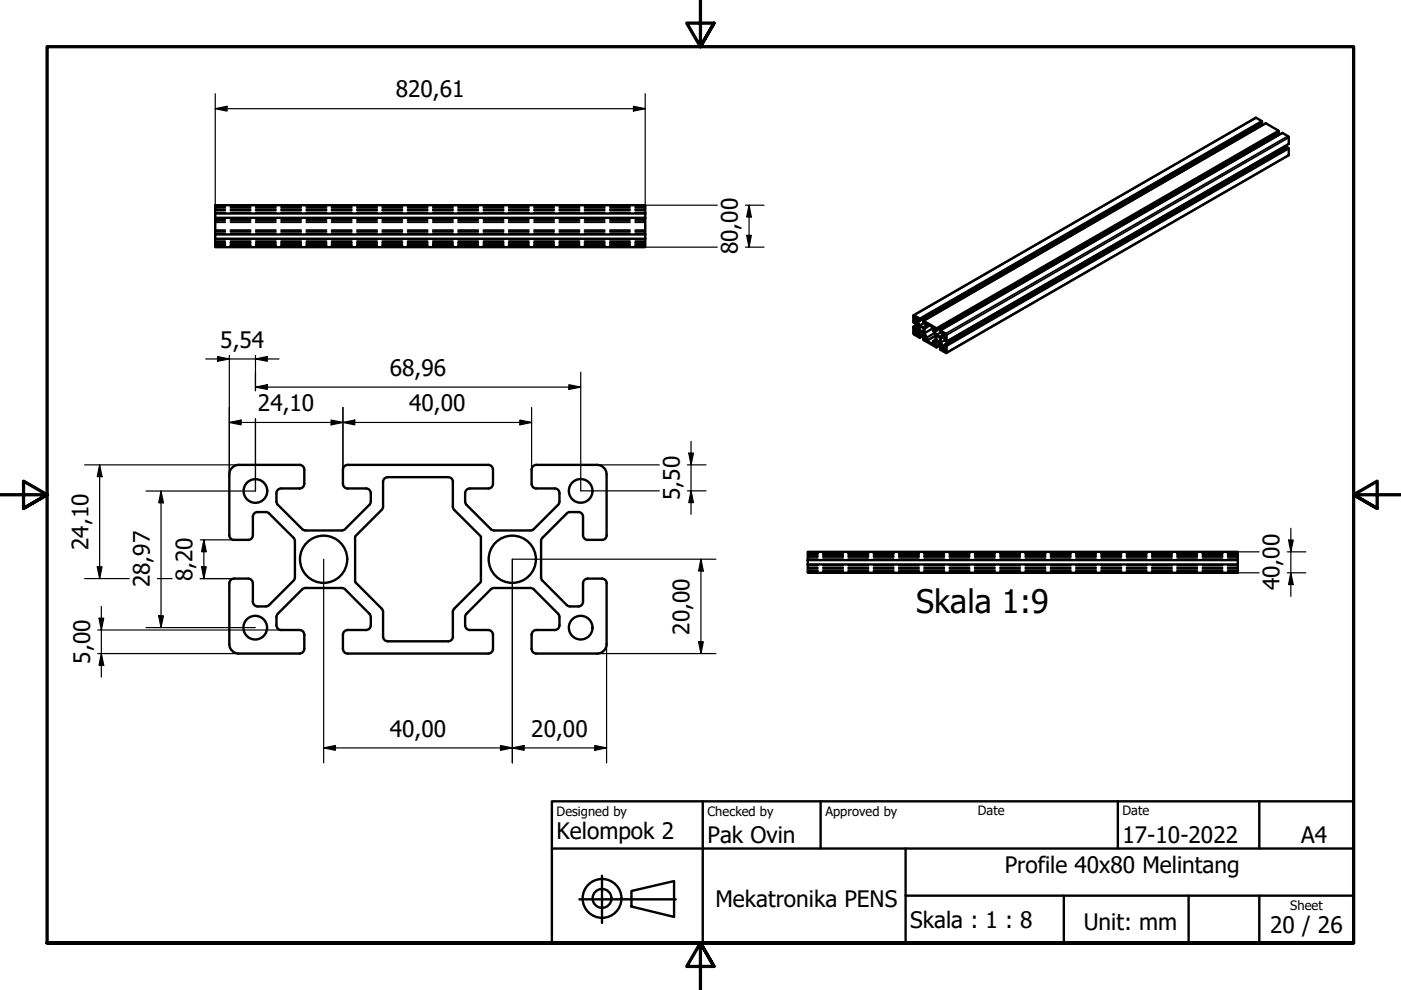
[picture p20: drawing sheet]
<svg xmlns="http://www.w3.org/2000/svg" width="297mm" height="210mm" viewBox="0 0 297 210" stroke-linecap="round" stroke-linejoin="round" font-family="sans-serif">
<defs><g id="words">
<text font-size="6.9" x="194.2" y="129.9">Skala 1:9</text>
<g font-size="4.8">
<text x="83.9" y="20.7">820,61</text>
<text x="156.4" y="53.9" transform="rotate(-90 156.4 53.9)">80,00</text>
<text x="46.7" y="73.7">5,54</text>
<text x="82.7" y="79.7">68,96</text>
<text x="54.7" y="87.2">24,10</text>
<text x="86.7" y="87.2">40,00</text>
<text x="144.1" y="106" transform="rotate(-90 144.1 106)">5,50</text>
<text x="18.7" y="116.6" transform="rotate(-90 18.7 116.6)">24,10</text>
<text x="31.7" y="124.6" transform="rotate(-90 31.7 124.6)">28,97</text>
<text x="40.8" y="123.2" transform="rotate(-90 40.8 123.2)">8,20</text>
<text x="271.3" y="125.2" transform="rotate(-90 271.3 125.2)">40,00</text>
<text x="146.2" y="134.5" transform="rotate(-90 146.2 134.5)">20,00</text>
<text x="19.1" y="140.7" transform="rotate(-90 19.1 140.7)">5,00</text>
<text x="82.6" y="156.2">40,00</text>
<text x="112.6" y="156.2">20,00</text>
<text x="118" y="177.9">Kelompok 2</text>
<text x="150" y="178.8">Pak Ovin</text>
<text x="238" y="178.8">17-10-2022</text>
<text x="275.9" y="178.7">A4</text>
<text x="213" y="185.1">Profile 40x80 Melintang</text>
<text x="151.7" y="192.4">Mekatronika PENS</text>
<text x="193" y="196.7">Skala : 1 : 8</text>
<text x="229.8" y="197.1">Unit: mm</text>
<text x="269.3" y="197.9">20 / 26</text>
</g>
<g font-size="2.7">
<text x="118" y="173">Designed by</text>
<text x="150" y="173">Checked by</text>
<text x="175" y="173">Approved by</text>
<text x="207.3" y="172.9">Date</text>
<text x="238" y="172.9">Date</text>
<text x="273.6" y="193">Sheet</text>
</g>
</g></defs>
<!-- layer: Visible Narrow (ISO) -->
<g fill="none" stroke="#000" stroke-width=".36">
<path d="M266.3 25l-72.5 41.9M267.5 25.6l-72.5 41.9M267.6 25.8l-72.5 41.9M267.6 26.1l-72.5 41.9M268.4 26.2l-72.5 41.8M271 27.7l-72.5 41.9M271.1 27.8l-72.5 41.9M271.1 28.1l-72.5 41.9M271.9 28.2l-72.5 41.9M272.9 31.2l-72.5 41.9M273.1 28.9l-72.6 41.8M273.2 31.4l-72.6 41.9"/>
<path d="M273.2 29.2l-72.5 41.8M273.2 30.5l-72.5 41.9M273.2 31.5l-72.5 41.9M273.2 32.8l-72.5 41.9M194.2 68.1h-.1M194.4 68.3l-.3 .2M194.6 67.8l-.1 .1M194.7 68.7l-1 .6M194.8 67.9l-.3 .2M194.8 69l-.8 .4M194.9 69.1l-.8 .5M194.9 69.5l-.8 .5"/>
<path d="M194.9 69.7l-.7 .4M194.9 69.9l-.6 .3M194.9 68l-.4 .1M195.1 70.2l-.6 .4M195.2 70.3l-.7 .4M195.4 70.4l-.8 .5M195.7 70.6l-.7 .5M195.8 68.5l-.8 .4M195.9 70.8l-.8 .4M195.9 68.6l-.8 .4M196 71l-.9 .6M196.2 71.4l-.3 .2"/>
<path d="M196.3 71.8h-.1M196.3 69.1l-.6 .3M196.6 68.7l-.1 .1M197.1 69l-.6 .3M197.8 72.9h-.1M198.1 70.6l-1.6 .9M198.1 70.7l-1.6 .9M198.1 69.9h.1M198.3 70l-.2 .1M198.4 71.3l-1.8 1M198.4 71.1l-1.9 1M198.4 70l-.3 .2"/>
<path d="M198.6 72.3l-.5 .3M198.8 72.4l-.7 .4M198.9 72.5l-.8 .4M199.3 72.7l-.8 .4M199.3 70.5l-.8 .5M199.4 72.8l-.8 .5M199.4 70.6l-.8 .4M199.5 73l-.9 .6M199.7 73.4l-.3 .3M199.8 73.8h-.1M199.8 71.1l-.5 .3M200 71.5l-.5 .3"/>
<path d="M200.3 72.1l-.8 .5M200.3 73.3l-.3 .1M200.3 73.4l-.3 .1M200.3 73.5l-.1 .1M200.3 72.2l-.8 .5"/>
</g>
<!-- layer: Visible (ISO) -->
<g fill="none" stroke="#000" stroke-width=".51">
<path d="M267.1 26.4l.2 .3M270.7 28.4l.2 .4M272.2 31.1l.2 .3M45.6 50.6h91.2v1.8h-91.2zM45.6 45.3v4.4h91.2M45.6 46.2h91.2v4.4M45.6 49.7v.9M136.8 45.3h-91.2v-1.8h91.2v2.7M193.7 66.8l1.3 .8v.4l-.4-.2-.1 .3a1.79 1.79 0 0 0 1.2 1.3l.6-.3v-.3l-.5-.3v-.5l2.7 1.6 .1 .5-.5-.2v.3a1.79 1.79 0 0 0 1.2 1.2l.5-.3v-.3l-.5-.3v-.4l1.4 .8v1.5l-.4-.2v-.6l-.3-.1-.5 .3a1.89 1.89 0 0 0 .5 1.7l.3 .1v-.5l.4 .2v1.5l-1.4-.7v-.4l.5 .2v-.4a1.67 1.67 0 0 0-1.2-1.2l-.5 .3v.3l.4 .3v.5l-2.6-1.6-.1-.5 .5 .2v-.3a1.75 1.75 0 0 0-1.3-1.3l-.5 .3 .1 .4 .4 .3v.4l-1.3-.8v-1.5l.3 .2 .1 .6 .2 .1 .6-.3a1.8 1.8 0 0 0-.5-1.7l-.3-.1-.1 .5-.3-.3zM193.7 66.8l72.5-41.8 1.4 .7-.1 .5-72.5 41.8M194 70.3a.28 .28 0 0 1 .3 .2 .28 .28 0 0 1-.2 .3l-.2-.3zM194 67.3a.28 .28 0 0 1 .3 .2 .28 .28 0 0 1-.2 .4l-.2-.3z"/>
<path d="M194.5 68.4l-.4 .2M194.6 68.7l-.9 .6M195.1 69.3a.65 .65 0 0 1 .6 .4 .65 .65 0 0 1-.1 .7 .8 .8 0 0 1-.5-1.1zM195.8 68l72.5-41.8 2.8 1.6v.4l-72.5 41.9M196 71l-1 .6M196.2 71.4l-.4 .2M196.5 69.4l.1-.7 1.2 .8a1.73 1.73 0 0 0 .6 1.5v1l-.6 .3v.7l-1.2-.7-.1-.7-.5-1M197.1 69l-1.1 .7v.9l1.8-1M198.6 71.3a.65 .65 0 0 1 .7 .4 .65 .65 0 0 1-.1 .7 .78 .78 0 0 1-.6-1.1zM199.3 70.1l72.6-41.9 1.3 .8v1.5l-72.5 41.9M199.5 73.1l-.9 .6M199.7 73.4l-.4 .3"/>
<path d="M200.1 70.9a.27 .27 0 0 1 .3 .1 .27 .27 0 0 1-.2 .4zM200.1 73.8a.28 .28 0 0 1 .3 .2 .28 .28 0 0 1-.2 .3l-.2-.2zM200.3 73.1l72.5-41.9 .4 .3v1.4l-72.5 41.9M48.6 100.6a2 2 0 0 1 2-2h12.9a1.01 1.01 0 0 1 1 1v3a.97 .97 0 0 1-1 1h-3.9a1.01 1.01 0 0 0-1 1l.1 2.2 5.6 5.5 .5 .2h7.7l.7-.3 5.1-5.2 .3-.7v-1.7a1.01 1.01 0 0 0-1-1h-3.9a1.01 1.01 0 0 1-1-1v-3a1.01 1.01 0 0 1 1-1h29.8a1.01 1.01 0 0 1 1 1v3a.97 .97 0 0 1-1 1h-3.9a1.01 1.01 0 0 0-1 1l.1 2.2 5.6 5.5 .5 .2h7.7l.7-.3 5.1-5.2 .3-.7v-1.7a1.01 1.01 0 0 0-1-1h-3.9a1.01 1.01 0 0 1-1-1v-3a1.01 1.01 0 0 1 1-1h12.9a2 2 0 0 1 2 2M48.6 100.6v12.9a1.01 1.01 0 0 0 1 1M49.6 114.5h3M52.6 114.5a1.01 1.01 0 0 0 1-1v-3.9a.97 .97 0 0 1 1-1h1.8l.5 .1 5.5 5.5 .1 .5v7.7M81.2 102.2v5.2l-.1 .5-5.8 5.8v9.7l5.8 5.9 .1 .4v5.3a1.01 1.01 0 0 0 1 1h12.8a1.01 1.01 0 0 0 1-1M81.2 102.2a1.01 1.01 0 0 1 1-1h12.8a1.01 1.01 0 0 1 1 1M96 102.2v5.2l.1 .5 5.9 5.8v9.7l-5.9 5.9-.1 .5v5.2M124.6 114.5h3M124.6 114.5a1.01 1.01 0 0 1-1-1v-3.9a1.01 1.01 0 0 0-1-1l-2.2 .1-5.6 5.5-.1 .5v7.7"/>
<path d="M128.6 100.6v12.9M128.6 113.5a1.01 1.01 0 0 1-1 1M171.3 117h91.1v1.8h-91.1zM171.3 118.8v2.6h91.1v-1.7l-91.1-.1M262.4 118.8v.9M62.5 122.4l-.3 .7-5.1 5.2-.7 .3h-1.8a1.01 1.01 0 0 1-1-1v-3.9a1.01 1.01 0 0 0-1-1h-3a1.01 1.01 0 0 0-1 1v12.9a2 2 0 0 0 2 2h12.9a1.01 1.01 0 0 0 1-1M64.5 137.6v-3a1.01 1.01 0 0 0-1-1h-3.9a1.01 1.01 0 0 1-1-1l.1-2.3 5.4-5.3 .7-.3h7.7l.5 .1 5.5 5.5 .1 2.3a1.01 1.01 0 0 1-1 1h-3.9a1.01 1.01 0 0 0-1 1v3M72.7 137.6a1.01 1.01 0 0 0 1 1h29.8a1.01 1.01 0 0 0 1-1M104.5 137.6v-3a1.01 1.01 0 0 0-1-1h-3.9a1.01 1.01 0 0 1-1-1l.1-2.3 5.4-5.3 .7-.3h7.7l.5 .1 5.5 5.5 .1 2.3a1.01 1.01 0 0 1-1 1h-3.9a1.01 1.01 0 0 0-1 1v3M114.7 122.4l.3 .7 5.4 5.3 2.2 .2a1.01 1.01 0 0 0 1-1v-3.9a1.01 1.01 0 0 1 1-1h3a1.01 1.01 0 0 1 1 1M128.6 123.7v12.9a2 2 0 0 1-2 2h-12.9a1.01 1.01 0 0 1-1-1"/>
<circle cx="54.2" cy="104.1" r="2.51"/>
<circle cx="68.6" cy="118.6" r="5"/>
<circle cx="108.6" cy="118.6" r="5"/>
<circle cx="123.1" cy="104.1" r="2.51"/>
<circle cx="54.1" cy="133.1" r="2.51"/>
<circle cx="123.1" cy="133.1" r="2.51"/>
</g>
<!-- layer: Hidden (ISO) -->
<g fill="none" stroke="#000" stroke-width=".36">
<path d="M45.6 46.5h2.2M45.6 47.1h2.2M45.6 48.8h2.2M45.6 49.4h2.2M45.6 44.1h2.2M45.6 45.1h2.2M45.6 50.9h2.2M45.6 51.8h2.2M45.6 51.3h2.2M45.6 49.1h2.2M45.6 46.8h2.2M45.6 44.6h2.2"/>
<path d="M45.6 49.6h2.2M45.6 50.7h2.2M45.6 51.5h2.2M45.6 52.1h2.2M45.6 43.8h2.2M45.6 44.4h2.2M45.6 45.2h2.2M45.6 46.3h2.2M48.9 46.5h4.2M48.9 47.1h4.2M48.9 48.8h4.2M48.9 49.4h4.2"/>
<path d="M48.9 44.1h4.2M48.9 45.1h4.2M48.9 50.9h4.2M48.9 51.8h4.2M48.9 51.3h4.2M48.9 49.1h4.2M48.9 46.8h4.2M48.9 44.6h4.2M48.9 49.6h4.2M48.9 50.7h4.2M48.9 51.5h4.2M48.9 52.1h4.2"/>
<path d="M48.9 43.8h4.2M48.9 44.4h4.2M48.9 45.2h4.2M48.9 46.3h4.2M54.2 46.5h4.3M54.2 47.1h4.3M54.2 48.8h4.3M54.2 49.4h4.3M54.2 44.1h4.3M54.2 45.1h4.3M54.2 50.9h4.3M54.2 51.8h4.3"/>
<path d="M54.2 51.3h4.3M54.2 49.1h4.3M54.2 46.8h4.3M54.2 44.6h4.3M54.2 49.6h4.3M54.2 50.7h4.3M54.2 51.5h4.3M54.2 52.1h4.3M54.2 43.8h4.3M54.2 44.4h4.3M54.2 45.2h4.3M54.2 46.3h4.3"/>
<path d="M59.6 46.5h4.3M59.6 47.1h4.3M59.6 48.8h4.3M59.6 49.4h4.3M59.6 44.1h4.3M59.6 45.1h4.3M59.6 50.9h4.3M59.6 51.8h4.3M59.6 51.3h4.3M59.6 49.1h4.3M59.6 46.8h4.3M59.6 44.6h4.3"/>
<path d="M59.6 49.6h4.3M59.6 50.7h4.3M59.6 51.5h4.3M59.6 52.1h4.3M59.6 43.8h4.3M59.6 44.4h4.3M59.6 45.2h4.3M59.6 46.3h4.3M64.9 46.5h4.3M64.9 47.1h4.3M64.9 48.8h4.3M64.9 49.4h4.3"/>
<path d="M64.9 44.1h4.3M64.9 45.1h4.3M64.9 50.9h4.3M64.9 51.8h4.3M64.9 51.3h4.3M64.9 49.1h4.3M64.9 46.8h4.3M64.9 44.6h4.3M64.9 49.6h4.3M64.9 50.7h4.3M64.9 51.5h4.3M64.9 52.1h4.3"/>
<path d="M64.9 43.8h4.3M64.9 44.4h4.3M64.9 45.2h4.3M64.9 46.3h4.3M70.3 46.5h4.3M70.3 47.1h4.3M70.3 48.8h4.3M70.3 49.4h4.3M70.3 44.1h4.3M70.3 45.1h4.3M70.3 50.9h4.3M70.3 51.8h4.3"/>
<path d="M70.3 51.3h4.3M70.3 49.1h4.3M70.3 46.8h4.3M70.3 44.6h4.3M70.3 49.6h4.3M70.3 50.7h4.3M70.3 51.5h4.3M70.3 52.1h4.3M70.3 43.8h4.3M70.3 44.4h4.3M70.3 45.2h4.3M70.3 46.3h4.3"/>
<path d="M75.7 46.5h4.3M75.7 47.1h4.3M75.7 48.8h4.3M75.7 49.4h4.3M75.7 44.1h4.3M75.7 45.1h4.3M75.7 50.9h4.3M75.7 51.8h4.3M75.7 51.3h4.3M75.7 49.1h4.3M75.7 46.8h4.3M75.7 44.6h4.3"/>
<path d="M75.7 49.6h4.3M75.7 50.7h4.3M75.7 51.5h4.3M75.7 52.1h4.3M75.7 43.8h4.3M75.7 44.4h4.3M75.7 45.2h4.3M75.7 46.3h4.3M81 46.5h4.3M81 47.1h4.3M81 48.8h4.3M81 49.4h4.3"/>
<path d="M81 44.1h4.3M81 45.1h4.3M81 50.9h4.3M81 51.8h4.3M81 51.3h4.3M81 49.1h4.3M81 46.8h4.3M81 44.6h4.3M81 49.6h4.3M81 50.7h4.3M81 51.5h4.3M81 52.1h4.3"/>
<path d="M81 43.8h4.3M81 44.4h4.3M81 45.2h4.3M81 46.3h4.3M86.4 46.5h4.3M86.4 47.1h4.3M86.4 48.8h4.3M86.4 49.4h4.3M86.4 44.1h4.3M86.4 45.1h4.3M86.4 50.9h4.3M86.4 51.8h4.3"/>
<path d="M86.4 51.3h4.3M86.4 49.1h4.3M86.4 46.8h4.3M86.4 44.6h4.3M86.4 49.6h4.3M86.4 50.7h4.3M86.4 51.5h4.3M86.4 52.1h4.3M86.4 43.8h4.3M86.4 44.4h4.3M86.4 45.2h4.3M86.4 46.3h4.3"/>
<path d="M91.8 46.5h4.3M91.8 47.1h4.3M91.8 48.8h4.3M91.8 49.4h4.3M91.8 44.1h4.3M91.8 45.1h4.3M91.8 50.9h4.3M91.8 51.8h4.3M91.8 51.3h4.3M91.8 49.1h4.3M91.8 46.8h4.3M91.8 44.6h4.3"/>
<path d="M91.8 49.6h4.3M91.8 50.7h4.3M91.8 51.5h4.3M91.8 52.1h4.3M91.8 43.8h4.3M91.8 44.4h4.3M91.8 45.2h4.3M91.8 46.3h4.3M97.1 46.5h4.3M97.1 47.1h4.3M97.1 48.8h4.3M97.1 49.4h4.3"/>
<path d="M97.1 44.1h4.3M97.1 45.1h4.3M97.1 50.9h4.3M97.1 51.8h4.3M97.1 51.3h4.3M97.1 49.1h4.3M97.1 46.8h4.3M97.1 44.6h4.3M97.1 49.6h4.3M97.1 50.7h4.3M97.1 51.5h4.3M97.1 52.1h4.3"/>
<path d="M97.1 43.8h4.3M97.1 44.4h4.3M97.1 45.2h4.3M97.1 46.3h4.3M102.5 46.5h4.3M102.5 47.1h4.3M102.5 48.8h4.3M102.5 49.4h4.3M102.5 44.1h4.3M102.5 45.1h4.3M102.5 50.9h4.3M102.5 51.8h4.3"/>
<path d="M102.5 51.3h4.3M102.5 49.1h4.3M102.5 46.8h4.3M102.5 44.6h4.3M102.5 49.6h4.3M102.5 50.7h4.3M102.5 51.5h4.3M102.5 52.1h4.3M102.5 43.8h4.3M102.5 44.4h4.3M102.5 45.2h4.3M102.5 46.3h4.3"/>
<path d="M107.8 46.5h4.3M107.8 47.1h4.3M107.8 48.8h4.3M107.8 49.4h4.3M107.8 44.1h4.3M107.8 45.1h4.3M107.8 50.9h4.3M107.8 51.8h4.3M107.8 51.3h4.3M107.8 49.1h4.3M107.8 46.8h4.3M107.8 44.6h4.3"/>
<path d="M107.8 49.6h4.3M107.8 50.7h4.3M107.8 51.5h4.3M107.8 52.1h4.3M107.8 43.8h4.3M107.8 44.4h4.3M107.8 45.2h4.3M107.8 46.3h4.3M113.2 46.5h4.3M113.2 47.1h4.3M113.2 48.8h4.3M113.2 49.4h4.3"/>
<path d="M113.2 44.1h4.3M113.2 45.1h4.3M113.2 50.9h4.3M113.2 51.8h4.3M113.2 51.3h4.3M113.2 49.1h4.3M113.2 46.8h4.3M113.2 44.6h4.3M113.2 49.6h4.3M113.2 50.7h4.3M113.2 51.5h4.3M113.2 52.1h4.3"/>
<path d="M113.2 43.8h4.3M113.2 44.4h4.3M113.2 45.2h4.3M113.2 46.3h4.3M118.6 46.5h4.3M118.6 47.1h4.3M118.6 48.8h4.3M118.6 49.4h4.3M118.6 44.1h4.3M118.6 45.1h4.3M118.6 50.9h4.3M118.6 51.8h4.3"/>
<path d="M118.6 51.3h4.3M118.6 49.1h4.3M118.6 46.8h4.3M118.6 44.6h4.3M118.6 49.6h4.3M118.6 50.7h4.3M118.6 51.5h4.3M118.6 52.1h4.3M118.6 43.8h4.3M118.6 44.4h4.3M118.6 45.2h4.3M118.6 46.3h4.3"/>
<path d="M123.9 46.5h4.3M123.9 47.1h4.3M123.9 48.8h4.3M123.9 49.4h4.3M123.9 44.1h4.3M123.9 45.1h4.3M123.9 50.9h4.3M123.9 51.8h4.3M123.9 51.3h4.3M123.9 49.1h4.3M123.9 46.8h4.3M123.9 44.6h4.3"/>
<path d="M123.9 49.6h4.3M123.9 50.7h4.3M123.9 51.5h4.3M123.9 52.1h4.3M123.9 43.8h4.3M123.9 44.4h4.3M123.9 45.2h4.3M123.9 46.3h4.3M129.3 46.5h4.3M129.3 47.1h4.3M129.3 48.8h4.3M129.3 49.4h4.3"/>
<path d="M129.3 44.1h4.3M129.3 45.1h4.3M129.3 50.9h4.3M129.3 51.8h4.3M129.3 51.3h4.3M129.3 49.1h4.3M129.3 46.8h4.3M129.3 44.6h4.3M129.3 49.6h4.3M129.3 50.7h4.3M129.3 51.5h4.3M129.3 52.1h4.3"/>
<path d="M129.3 43.8h4.3M129.3 44.4h4.3M129.3 45.2h4.3M129.3 46.3h4.3M134.7 46.5h2.1M134.7 47.1h2.1M134.7 48.8h2.1M134.7 49.4h2.1M134.7 44.1h2.1M134.7 45.1h2.1M134.7 50.9h2.1M134.7 51.8h2.1"/>
<path d="M134.7 51.3h2.1M134.7 49.1h2.1M134.7 46.8h2.1M134.7 44.6h2.1M134.7 49.6h2.1M134.7 50.7h2.1M134.7 51.5h2.1M134.7 52.1h2.1M134.7 43.8h2.1M134.7 44.4h2.1M134.7 45.2h2.1M134.7 46.3h2.1"/>
<path d="M171.3 119.8h2.1M171.3 118.7h2.1M171.3 117.3h2.1M171.3 118.1h2.1M171.3 119.9h2.1M171.3 118.5h2.1M171.3 117.6h2.1M171.3 117.9h2.1M174.5 119.8h4.3M174.5 118.7h4.3M174.5 117.3h4.3M174.5 118.1h4.3"/>
<path d="M174.5 119.9h4.3M174.5 118.5h4.3M174.5 117.6h4.3M174.5 117.9h4.3M179.8 119.8h4.3M179.8 118.7h4.3M179.8 117.3h4.3M179.8 118.1h4.3M179.8 119.9h4.3M179.8 118.5h4.3M179.8 117.6h4.3M179.8 117.9h4.3"/>
<path d="M185.2 119.8h4.3M185.2 118.7h4.3M185.2 117.3h4.3M185.2 118.1h4.3M185.2 119.9h4.3M185.2 118.5h4.3M185.2 117.6h4.3M185.2 117.9h4.3M190.6 119.8h4.3M190.6 118.7h4.3M190.6 117.3h4.3M190.6 118.1h4.3"/>
<path d="M190.6 119.9h4.3M190.6 118.5h4.3M190.6 117.6h4.3M190.6 117.9h4.3M195.9 119.8h4.3M195.9 118.7h4.3M195.9 117.3h4.3M195.9 118.1h4.3M195.9 119.9h4.3M195.9 118.5h4.3M195.9 117.6h4.3M195.9 117.9h4.3"/>
<path d="M201.3 119.8h4.3M201.3 118.7h4.3M201.3 117.3h4.3M201.3 118.1h4.3M201.3 119.9h4.3M201.3 118.5h4.3M201.3 117.6h4.3M201.3 117.9h4.3M206.7 119.8h4.2M206.7 118.7h4.2M206.7 117.3h4.2M206.7 118.1h4.2"/>
<path d="M206.7 119.9h4.2M206.7 118.5h4.2M206.7 117.6h4.2M206.7 117.9h4.2M212 119.8h4.3M212 118.7h4.3M212 117.3h4.3M212 118.1h4.3M212 119.9h4.3M212 118.5h4.3M212 117.6h4.3M212 117.9h4.3"/>
<path d="M217.4 119.8h4.3M217.4 118.7h4.3M217.4 117.3h4.3M217.4 118.1h4.3M217.4 119.9h4.3M217.4 118.5h4.3M217.4 117.6h4.3M217.4 117.9h4.3M222.7 119.8h4.3M222.7 118.7h4.3M222.7 117.3h4.3M222.7 118.1h4.3"/>
<path d="M222.7 119.9h4.3M222.7 118.5h4.3M222.7 117.6h4.3M222.7 117.9h4.3M228.1 119.8h4.3M228.1 118.7h4.3M228.1 117.3h4.3M228.1 118.1h4.3M228.1 119.9h4.3M228.1 118.5h4.3M228.1 117.6h4.3M228.1 117.9h4.3"/>
<path d="M233.5 119.8h4.3M233.5 118.7h4.3M233.5 117.3h4.3M233.5 118.1h4.3M233.5 119.9h4.3M233.5 118.5h4.3M233.5 117.6h4.3M233.5 117.9h4.3M238.8 119.8h4.3M238.8 118.7h4.3M238.8 117.3h4.3M238.8 118.1h4.3"/>
<path d="M238.8 119.9h4.3M238.8 118.5h4.3M238.8 117.6h4.3M238.8 117.9h4.3M244.2 119.8h4.3M244.2 118.7h4.3M244.2 117.3h4.3M244.2 118.1h4.3M244.2 119.9h4.3M244.2 118.5h4.3M244.2 117.6h4.3M244.2 117.9h4.3"/>
<path d="M249.6 119.8h4.3M249.6 118.7h4.3M249.6 117.3h4.3M249.6 118.1h4.3M249.6 119.9h4.3M249.6 118.5h4.3M249.6 117.6h4.3M249.6 117.9h4.3M254.9 119.8h4.3M254.9 118.7h4.3M254.9 117.3h4.3M254.9 118.1h4.3"/>
<path d="M254.9 119.9h4.3M254.9 118.5h4.3M254.9 117.6h4.3M254.9 117.9h4.3M260.3 119.8h2.1M260.3 118.7h2.1M260.3 117.3h2.1M260.3 118.1h2.1M260.3 119.9h2.1M260.3 118.5h2.1M260.3 117.6h2.1M260.3 117.9h2.1"/>
<path d="M171.3 121.2h2.1M171.3 120.3h2.1M171.3 120.9h2.1M171.3 121.1h2.1M171.3 120.6h2.1M174.5 121.2h4.3M174.5 120.3h4.3M174.5 120.9h4.3M174.5 121.1h4.3M174.5 120.6h4.3M179.8 121.2h4.3M179.8 120.3h4.3"/>
<path d="M179.8 120.9h4.3M179.8 121.1h4.3M179.8 120.6h4.3M185.2 121.2h4.3M185.2 120.3h4.3M185.2 120.9h4.3M185.2 121.1h4.3M185.2 120.6h4.3M190.6 121.2h4.3M190.6 120.3h4.3M190.6 120.9h4.3M190.6 121.1h4.3"/>
<path d="M190.6 120.6h4.3M195.9 121.2h4.3M195.9 120.3h4.3M195.9 120.9h4.3M195.9 121.1h4.3M195.9 120.6h4.3M201.3 121.2h4.3M201.3 120.3h4.3M201.3 120.9h4.3M201.3 121.1h4.3M201.3 120.6h4.3M206.7 121.2h4.2"/>
<path d="M206.7 120.3h4.2M206.7 120.9h4.2M206.7 121.1h4.2M206.7 120.6h4.2M212 121.2h4.3M212 120.3h4.3M212 120.9h4.3M212 121.1h4.3M212 120.6h4.3M217.4 121.2h4.3M217.4 120.3h4.3M217.4 120.9h4.3"/>
<path d="M217.4 121.1h4.3M217.4 120.6h4.3M222.7 121.2h4.3M222.7 120.3h4.3M222.7 120.9h4.3M222.7 121.1h4.3M222.7 120.6h4.3M228.1 121.2h4.3M228.1 120.3h4.3M228.1 120.9h4.3M228.1 121.1h4.3M228.1 120.6h4.3"/>
<path d="M233.5 121.2h4.3M233.5 120.3h4.3M233.5 120.9h4.3M233.5 121.1h4.3M233.5 120.6h4.3M238.8 121.2h4.3M238.8 120.3h4.3M238.8 120.9h4.3M238.8 121.1h4.3M238.8 120.6h4.3M244.2 121.2h4.3M244.2 120.3h4.3"/>
<path d="M244.2 120.9h4.3M244.2 121.1h4.3M244.2 120.6h4.3M249.6 121.2h4.3M249.6 120.3h4.3M249.6 120.9h4.3M249.6 121.1h4.3M249.6 120.6h4.3M254.9 121.2h4.3M254.9 120.3h4.3M254.9 120.9h4.3M254.9 121.1h4.3"/>
<path d="M254.9 120.6h4.3M260.3 121.2h2.1M260.3 120.3h2.1M260.3 120.9h2.1M260.3 121.1h2.1M260.3 120.6h2.1"/>
</g>
<!-- layer: Border (ISO) -->
<path d="M148.5 -.1v10l-2.9-5h5.8l-2.9 5 2.9-5M0 104.9h10l-5-2.9v5.8l5-2.9-5 2.9M297 104.9h-10l5-2.9v5.8l-5-2.9 5 2.9M10 199.9v-190h277v190h-277h277M151.4 204.9l-2.9-5 2.9 5h-5.8l2.9-5v10" fill="none" stroke="#000" stroke-width=".7"/>
<!-- layer: Title (ISO) -->
<g fill="none" stroke="#000" stroke-width=".51">
<path d="M117 169.9h170v30h-170zM117 179.9h170M149 169.9v30M174 169.9v10M192 179.9v20M237 169.9v10M267 169.9v10M122.9 190.7h20.4M127.6 185.7v10M133.9 188.9l9-2.1v7.6l-9-2.2zM192 189.9h95M225.6 189.9v10"/>
<path d="M252 189.9v10M267 189.9v10"/>
<circle cx="127.6" cy="190.5" r="4.1"/>
<circle cx="127.6" cy="190.5" r="2"/>
</g>
<!-- layer: 0 -->
<path d="M122.9 190.7h20.4" fill="none" stroke="#000" stroke-width=".21"/>
<!-- layer: Dimension (ISO) -->
<g fill="none" stroke="#000" stroke-width=".25">
<path d="M45.6 19.9v26.4M136.8 19.9v26.4M45.6 23l2.5-.5v1.1zM45.6 23h91.2M134.3 22.5l2.5 .5-2.5 .6zM136.8 43.5h15.3M136.8 52.4h15.3M158.1 43.5h3.9M158.1 52.4h3.9M158.3 49.9h1l-.5 2.5zM158.8 43.5l.5 2.5h-1zM158.8 43.5v8.9"/>
<path d="M43.6 76.1h15.6M46.1 75.6l2.5 .5-2.5 .5zM48.6 75.3v25.3M54.2 76.1l2.5-.5v1zM54.2 75.3v7.5M123.1 78.9v25.2h16.7M17.9 98.6h32.7M21.1 98.6l.5 2.5h-1zM21.1 98.6v24.1M48.6 89.6l2.5-.5v1zM48.6 89.6h64.1M54.2 82.1l2.5-.5v1z"/>
<path d="M54.2 82.1h68.9M54.2 88.8v15.3h-23.2M70.2 89.1l2.5 .5-2.5 .5zM72.7 89.6l2.5-.5v1zM72.7 86.4v13.2M110.2 89.1l2.5 .5-2.5 .5zM112.7 86.4v13.2M120.6 81.6l2.5 .5-2.5 .5zM126.6 98.6h13.2M145.8 98.6h3.9M146 96.1h1l-.5 2.5zM146.5 93.6v15.5"/>
<path d="M34.1 104.1l.5 2.5h-.9zM34.1 104.1v29M42.5 114.5h7.1M43.2 114.5l.5 2.5h-1zM43.2 114.5v8.2M68.6 118.6v43.1M145.8 104.1h3.9M146.5 104.1l.5 2.5h-1zM148.6 118.6l.5 2.5h-1zM148.6 118.6v20M151.8 118.6h-43.2v43.1M262.4 117h4.6"/>
<path d="M272.9 117h4M273.2 114.5h1l-.5 2.5zM273.7 112v14.4M17.9 122.7h9.5M20.6 120.2h1l-.5 2.5zM20.7 138.6h29.9M20.7 133.6h38.9M21 131.1h1l-.5 2.5zM21.5 138.6l.5 2.5h-1zM21.5 128.6v15M31 133.1h23.1M33.4 122.7h3.1"/>
<path d="M33.7 130.6h.9l-.5 2.5zM42.5 122.7h7.1M42.7 120.2h1l-.5 2.5zM126.6 138.6h25.2M128.6 136.6v25.1M148.1 136.1h1l-.5 2.5zM262.4 121.4h4.6M272.9 121.4h4M273.7 121.4l.5 2.5h-1zM68.6 158.6l2.5-.5v1zM68.6 158.6h60M106.1 158.1l2.5 .5-2.5 .5z"/>
<path d="M108.6 158.6l2.5-.5v1zM126.1 158.1l2.5 .5-2.5 .5z"/>
</g>
<g fill="#000">
<path d="M45.6 23l2.5-.5v1.1z" fill-rule="evenodd"/>
<path d="M134.3 22.5l2.5 .5-2.5 .6z" fill-rule="evenodd"/>
<path d="M158.3 49.9h1l-.5 2.5z" fill-rule="evenodd"/>
<path d="M158.8 43.5l.5 2.5h-1z" fill-rule="evenodd"/>
<path d="M46.1 75.6l2.5 .5-2.5 .5z" fill-rule="evenodd"/>
<path d="M54.2 76.1l2.5-.5v1z" fill-rule="evenodd"/>
<path d="M48.6 89.6l2.5-.5v1z" fill-rule="evenodd"/>
<path d="M54.2 82.1l2.5-.5v1z" fill-rule="evenodd"/>
<path d="M70.2 89.1l2.5 .5-2.5 .5z" fill-rule="evenodd"/>
<path d="M72.7 89.6l2.5-.5v1z" fill-rule="evenodd"/>
<path d="M110.2 89.1l2.5 .5-2.5 .5z" fill-rule="evenodd"/>
<path d="M120.6 81.6l2.5 .5-2.5 .5z" fill-rule="evenodd"/>
<path d="M146 96.1h1l-.5 2.5z" fill-rule="evenodd"/>
<path d="M21.1 98.6l.5 2.5h-1z" fill-rule="evenodd"/>
<path d="M34.1 104.1l.5 2.5h-.9z" fill-rule="evenodd"/>
<path d="M43.2 114.5l.5 2.5h-1z" fill-rule="evenodd"/>
<path d="M146.5 104.1l.5 2.5h-1z" fill-rule="evenodd"/>
<path d="M273.2 114.5h1l-.5 2.5z" fill-rule="evenodd"/>
<path d="M20.6 120.2h1l-.5 2.5z" fill-rule="evenodd"/>
<path d="M21 131.1h1l-.5 2.5z" fill-rule="evenodd"/>
<path d="M33.7 130.6h.9l-.5 2.5z" fill-rule="evenodd"/>
<path d="M42.7 120.2h1l-.5 2.5z" fill-rule="evenodd"/>
<path d="M148.1 136.1h1l-.5 2.5z" fill-rule="evenodd"/>
<path d="M148.6 118.6l.5 2.5h-1z" fill-rule="evenodd"/>
<path d="M273.7 121.4l.5 2.5h-1z" fill-rule="evenodd"/>
<path d="M21.5 138.6l.5 2.5h-1z" fill-rule="evenodd"/>
<path d="M68.6 158.6l2.5-.5v1z" fill-rule="evenodd"/>
<path d="M106.1 158.1l2.5 .5-2.5 .5z" fill-rule="evenodd"/>
<path d="M108.6 158.6l2.5-.5v1z" fill-rule="evenodd"/>
<path d="M126.1 158.1l2.5 .5-2.5 .5z" fill-rule="evenodd"/>
</g>
<use href="#words"/>
</svg>
